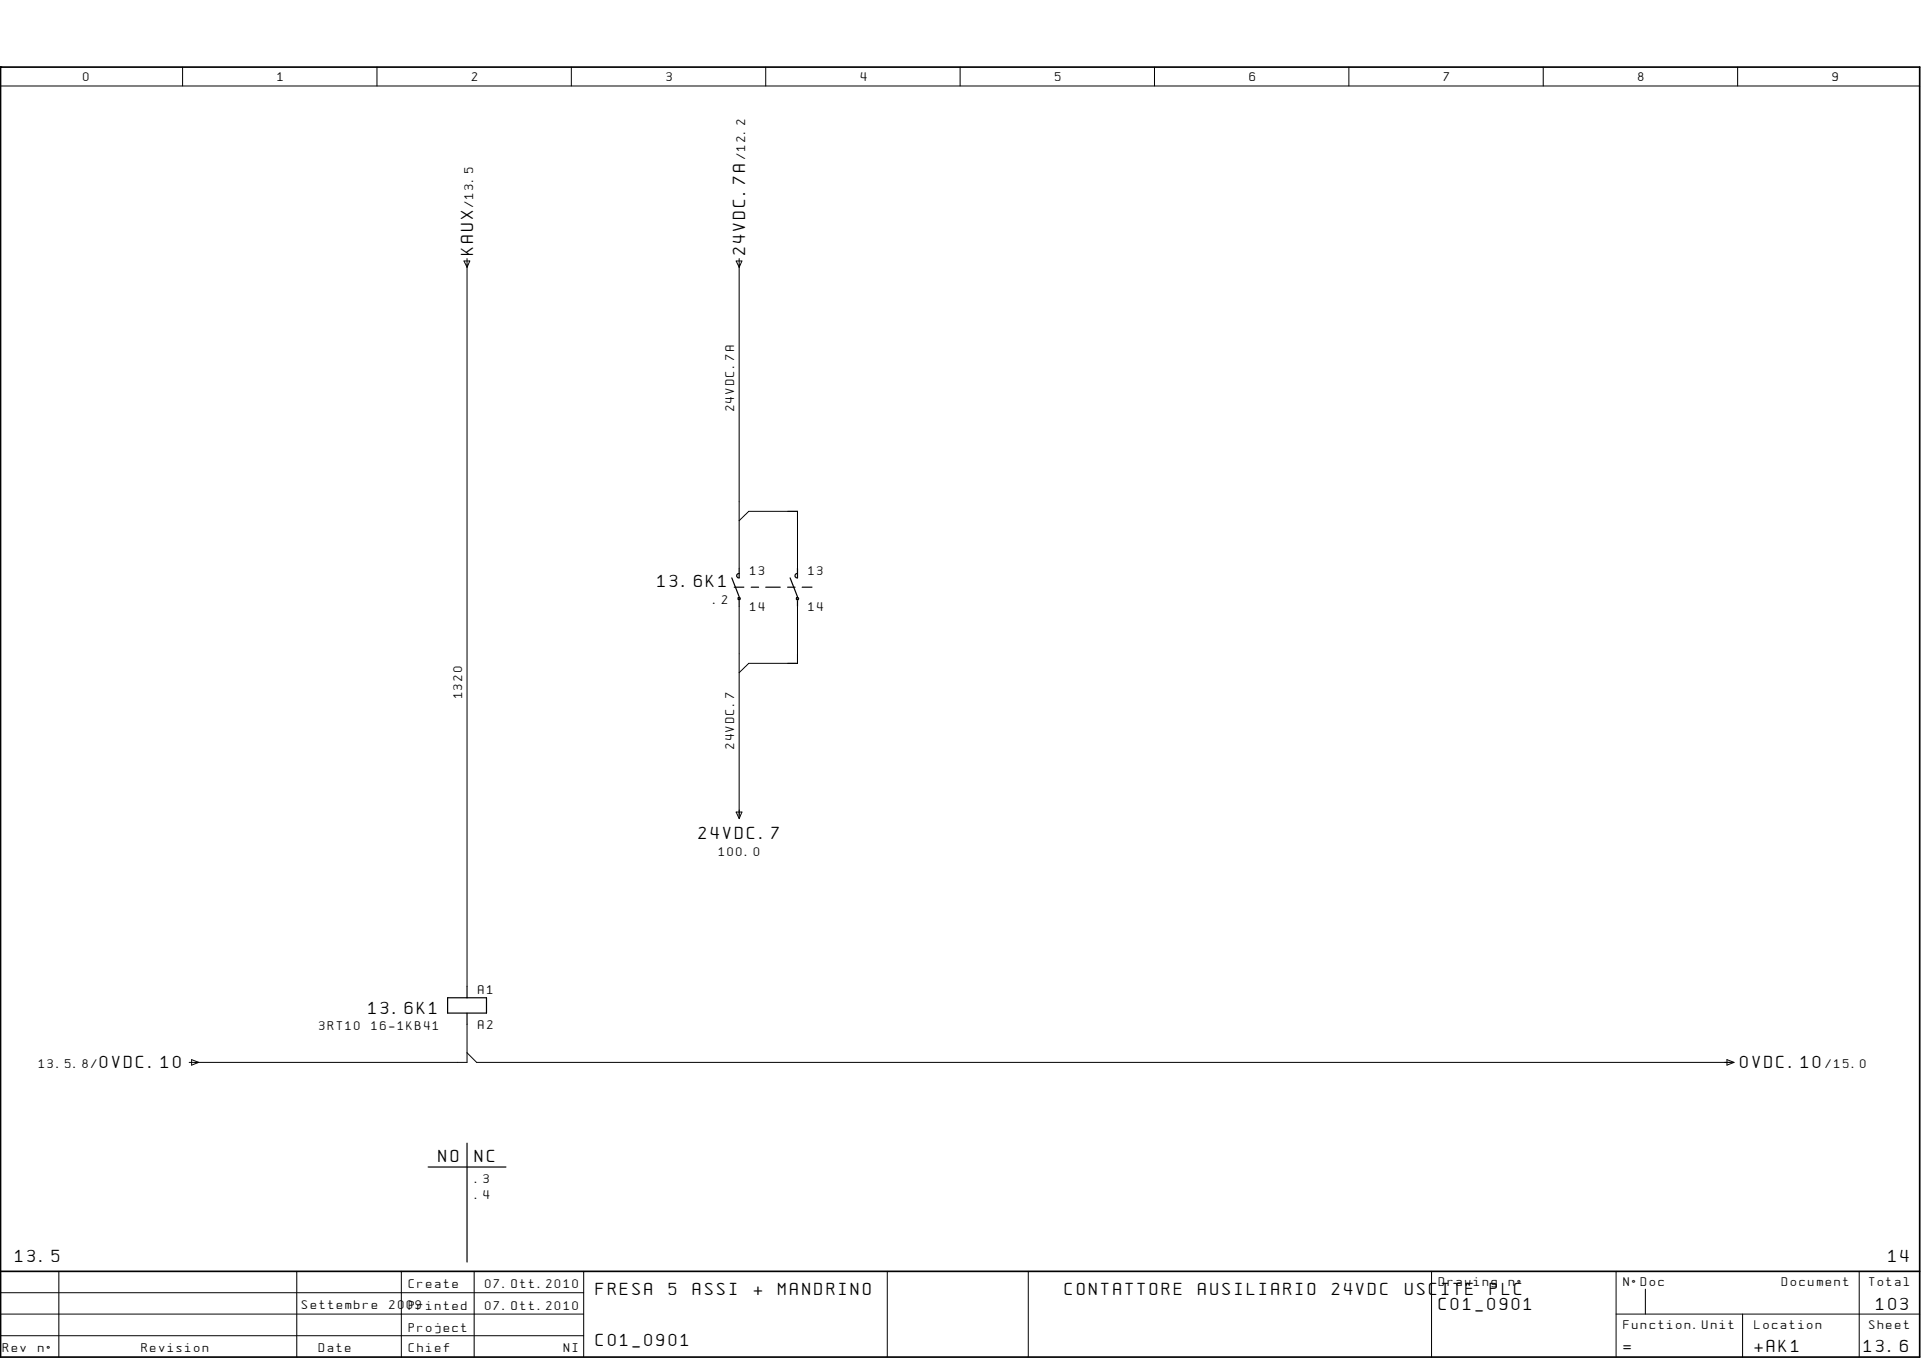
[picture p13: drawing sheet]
<svg xmlns="http://www.w3.org/2000/svg" width="297mm" height="210mm" viewBox="0 0 297 210" stroke-linecap="round" stroke-linejoin="round" font-family="sans-serif">
<defs><g id="words">
<g font-size="2.2">
<text x="73.1" y="39.4" transform="rotate(-90 73.1 39.4)">KAUX</text>
<text x="115.2" y="39.4" transform="rotate(-90 115.2 39.4)">24VDC.7A</text>
<text x="101.7" y="90.8">13.6K1</text>
<text x="108" y="129.7">24VDC.7</text>
<text x="57" y="156.7">13.6K1</text>
<text x="15.4" y="165.1">0VDC.10</text>
<text x="269.1" y="165.1">0VDC.10</text>
<text x="67.8" y="179.7">NO</text>
<text x="73.4" y="179.7">NC</text>
<text x="2.4" y="195.1">13.5</text>
<text x="292" y="195.1">14</text>
<text x="92.2" y="200.2">FRESA</text>
<text x="103.4" y="200.2">5</text>
<text x="107.1" y="200.2">ASSI</text>
<text x="116.5" y="200.2">+</text>
<text x="120.3" y="200.2">MANDRINO</text>
<text x="164.6" y="200.2">CONTATTORE</text>
<text x="185.3" y="200.2">AUSILIARIO</text>
<text x="205.9" y="200.2">24VDC</text>
<text x="217.3" y="200.2">USCITE</text>
<text x="222.5" y="202.4">C01_0901</text>
<text x="230.4" y="200.2">PLC</text>
<text x="290.1" y="202.4">103</text>
<text x="92.2" y="208">C01_0901</text>
<text x="251" y="209">=</text>
<text x="271.3" y="209">+AK1</text>
<text x="288.2" y="209">13.6</text>
</g>
<g font-size="1.5">
<text x="12.9" y="12.6">0</text>
<text x="42.9" y="12.6">1</text>
<text x="73" y="12.6">2</text>
<text x="103" y="12.6">3</text>
<text x="133.1" y="12.6">4</text>
<text x="163.1" y="12.6">5</text>
<text x="193.2" y="12.6">6</text>
<text x="223.3" y="12.6">7</text>
<text x="253.3" y="12.6">8</text>
<text x="283.3" y="12.6">9</text>
<text x="115.2" y="24.6" transform="rotate(-90 115.2 24.6)">/12.2</text>
<text x="73.1" y="32" transform="rotate(-90 73.1 32)">/13.5</text>
<text x="113.5" y="63.5" transform="rotate(-90 113.5 63.5)">24VDC.7A</text>
<text x="116" y="88.9">13</text>
<text x="125" y="88.9">13</text>
<text x="110.3" y="93.3">.2</text>
<text x="116" y="94.4">14</text>
<text x="125" y="94.4">14</text>
<text x="71.5" y="107.9" transform="rotate(-90 71.5 107.9)">1320</text>
<text x="113.5" y="115.8" transform="rotate(-90 113.5 115.8)">24VDC.7</text>
<text x="111.2" y="132.3">100.0</text>
<text x="74" y="153.6">A1</text>
<text x="49.4" y="159.3">3RT10</text>
<text x="57.4" y="159.3">16-1KB41</text>
<text x="74" y="159">A2</text>
<text x="6" y="165.1">13.5.8/</text>
<text x="282.3" y="165.1">/15.0</text>
<text x="73.4" y="182.8">.3</text>
<text x="73.4" y="185.3">.4</text>
<text x="46.7" y="202.4">Settembre</text>
<text x="60.2" y="202.4">2009</text>
<text x="63.2" y="199.1">Create</text>
<text x="63.2" y="202.4">Printed</text>
<text x="75" y="199.1">07.Ott.2010</text>
<text x="75" y="202.4">07.Ott.2010</text>
<text x="222.5" y="198.8">Drawing</text>
<text x="233.3" y="198.8">nø</text>
<text x="251" y="198.8">NøDoc</text>
<text x="275.5" y="198.8">Document</text>
<text x="289" y="198.8">Total</text>
<text x=".5" y="209">Rev</text>
<text x="5.9" y="209">nø</text>
<text x="21.9" y="209">Revision</text>
<text x="49.3" y="209">Date</text>
<text x="63.2" y="205.8">Project</text>
<text x="63.2" y="209">Chief</text>
<text x="87.2" y="209">NI</text>
<text x="251" y="205.4">Function.Unit</text>
<text x="271.3" y="205.4">Location</text>
<text x="289" y="205.4">Sheet</text>
</g>
</g></defs>
<path d="M.1 10.4h.1M.1 10.4h296.7v199.4h-296.7zM.1 196.5h296.7" fill="none" stroke="#000" stroke-width=".26"/>
<g fill="none" stroke="#000" stroke-width=".15">
<path d="M.1 13.3h296.7M28.2 10.4v2.9M58.3 10.4v2.9M88.3 10.4v2.9M118.4 10.4v2.9M148.5 10.4v2.9M178.5 10.4v2.9M208.6 10.4v2.9M238.6 10.4v2.9M268.7 10.4v2.9M72.2 40v112.4M114.3 40v47.8"/>
<path d="M71.8 40.3h.8l-.4 1zM113.8 40.3h.9l-.4 1zM114.3 93.7v32.7M114.3 80.5l1.5-1.5h7.5v8.8M123.3 93.7v8.8h-7.5l-1.5 1.5M113.8 125.5h.9l-.4 1zM72.2 158.3v5.9h-43M29.6 163.8l1.1 .4-1.1 .4zM72.2 162.7l1.5 1.5h194.4M267 163.8l1.1 .4-1.1 .4zM.1 196.9v12.9M.1 199.8h90.2"/>
<path d="M9.1 196.5v13.3M45.9 196.5v13.3M62.1 196.5v13.3M73.3 196.5v13.3M90.3 196.5v13.3M137.2 196.5v13.3M159 196.5v13.3M221.4 196.5v13.3M249.9 196.5v13.3M254.4 199.3v3.8M287.5 196.5v13.3M.1 203.1h90.2"/>
<path d="M.1 206.5h90.2M249.9 203.1h46.9M269.4 203.1v6.7"/>
</g>
<g fill="none" stroke="#000" stroke-width=".19">
<path d="M113.2 89.3l1.1 2.9M113.5 90.8h1.5M114.2 92.4h.2l.1 .2-.2 .1-.2-.1zM114.3 87.8v1.5a.34 .34 0 0 1-.4-.3 .34 .34 0 0 1 .4-.4M114.3 92.8v.9M116.2 90.8h1.1M118.4 90.8h2.2M121.8 90.8h1.1M122.2 89.3l1.1 2.9M123.2 92.4h.2l.1 .2-.1 .1-.3-.1zM123.3 87.8v1.5a.34 .34 0 0 1-.4-.3 .34 .34 0 0 1 .4-.4M123.3 92.8v.9"/>
<path d="M124 90.8h1.6M69.2 154.2h6v2.4h-6zM72.2 152.4v1.8M72.2 156.6v1.7M72.2 176.7v18.4M66.2 180.4h12"/>
</g>
<use href="#words"/>
</svg>
